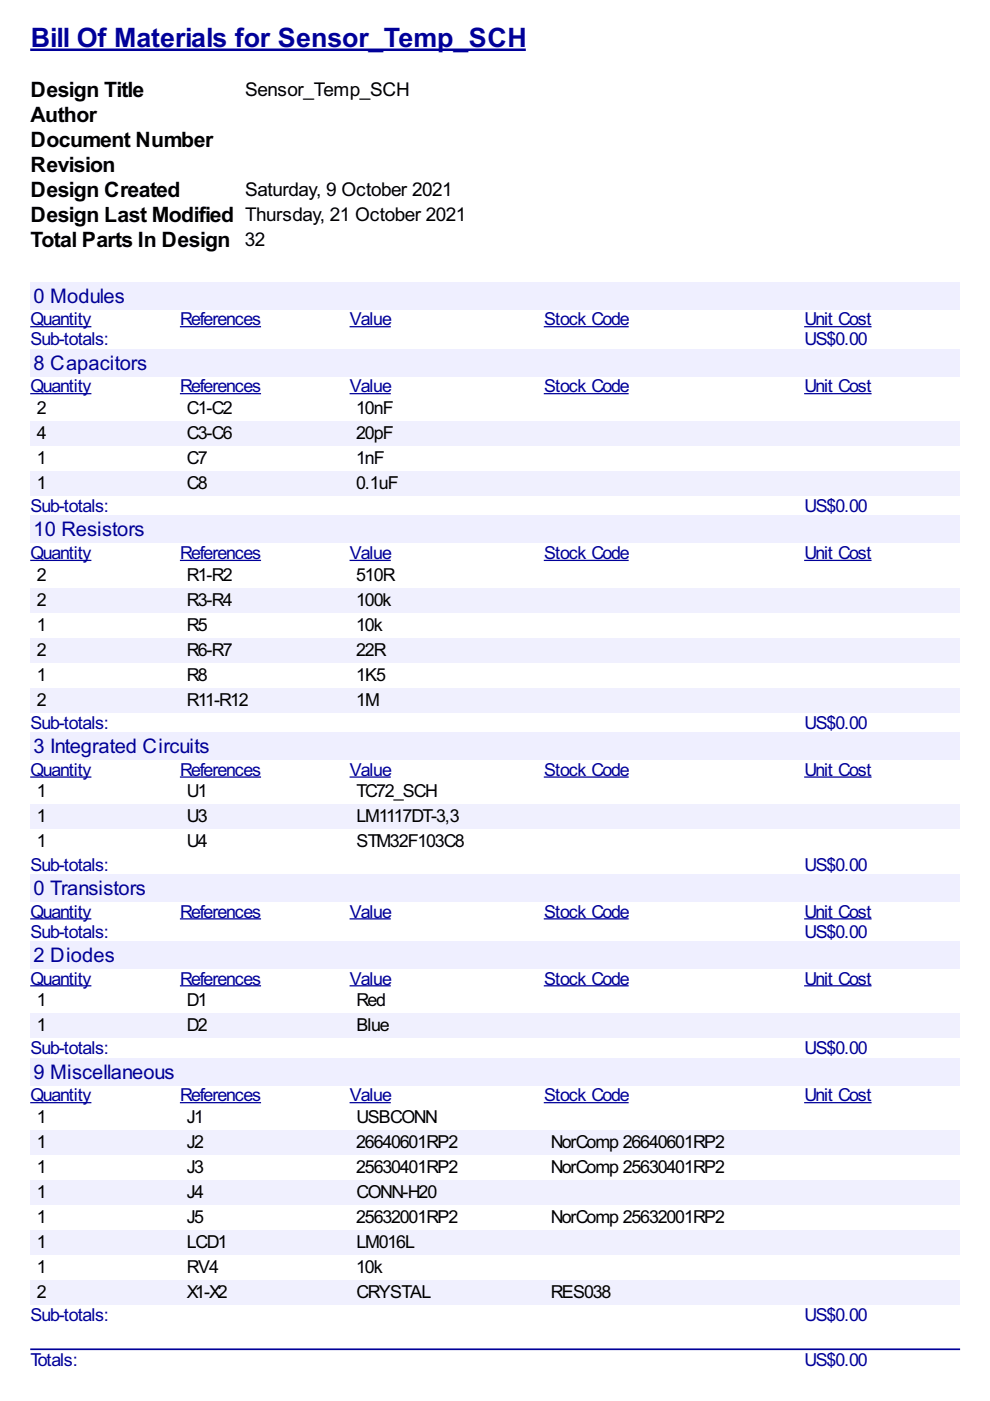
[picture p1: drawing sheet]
<svg xmlns="http://www.w3.org/2000/svg" width="210mm" height="297mm" viewBox="0 0 210 297" stroke-linecap="round" stroke-linejoin="round" font-family="sans-serif">
<defs><g id="words">
<text font-size="6.3" fill="#009" x="6.5" y="10">Bill Of Materials for Sensor_Temp_SCH</text>
<g font-size="5">
<text x="6.5" y="20.6">Design Title</text>
<text x="6.5" y="25.9">Author</text>
<text x="6.5" y="31.2">Document Number</text>
<text x="6.5" y="36.5">Revision</text>
<text x="6.5" y="41.8">Design Created</text>
<text x="6.5" y="47.1">Design Last Modified Thursday, 21 October 2021</text>
<text x="6.5" y="52.3">Total Parts In Design 32</text>
</g>
<g font-size="4.8" fill="#009">
<text x="7.1" y="64.2">0 Modules</text>
<text x="7.1" y="78.3">8 Capacitors</text>
<text x="7.1" y="113.7">10 Resistors</text>
<text x="7.1" y="159.6">3 Integrated Circuits</text>
<text x="7.1" y="189.7">0 Transistors</text>
<text x="7.1" y="203.9">2 Diodes</text>
<text x="7.1" y="228.7">9 Miscellaneous</text>
</g>
<g font-size="4.5">
<text x="52" y="20.3">Sensor_Temp_SCH</text>
<text x="52" y="41.5">Saturday, 9 October 2021</text>
</g>
<g font-size="4.2" fill="#009">
<text x="6.5" y="69">Quantity</text>
<text x="38.2" y="69">References</text>
<text x="74.2" y="69">Value</text>
<text x="115.4" y="69">Stock Code</text>
<text x="170.6" y="69">Unit Cost</text>
<text x="6.5" y="73.2">Sub-totals:</text>
<text x="170.6" y="73.2">US$0.00</text>
<text x="6.5" y="83.2">Quantity</text>
<text x="38.2" y="83.2">References</text>
<text x="74.2" y="83.2">Value</text>
<text x="115.4" y="83.2">Stock Code</text>
<text x="170.6" y="83.2">Unit Cost</text>
<text x="6.5" y="108.6">Sub-totals:</text>
<text x="170.6" y="108.6">US$0.00</text>
<text x="6.5" y="118.6">Quantity</text>
<text x="38.2" y="118.6">References</text>
<text x="74.2" y="118.6">Value</text>
<text x="115.4" y="118.6">Stock Code</text>
<text x="170.6" y="118.6">Unit Cost</text>
<text x="6.5" y="154.5">Sub-totals:</text>
<text x="170.6" y="154.5">US$0.00</text>
<text x="6.5" y="164.5">Quantity</text>
<text x="38.2" y="164.5">References</text>
<text x="74.2" y="164.5">Value</text>
<text x="115.4" y="164.5">Stock Code</text>
<text x="170.6" y="164.5">Unit Cost</text>
<text x="6.5" y="184.6">Sub-totals:</text>
<text x="170.6" y="184.6">US$0.00</text>
<text x="6.5" y="194.6">Quantity</text>
<text x="38.2" y="194.6">References</text>
<text x="74.2" y="194.6">Value</text>
<text x="115.4" y="194.6">Stock Code</text>
<text x="170.6" y="194.6">Unit Cost</text>
<text x="6.5" y="198.8">Sub-totals:</text>
<text x="170.6" y="198.8">US$0.00</text>
<text x="6.5" y="208.7">Quantity</text>
<text x="38.2" y="208.7">References</text>
<text x="74.2" y="208.7">Value</text>
<text x="115.4" y="208.7">Stock Code</text>
<text x="170.6" y="208.7">Unit Cost</text>
<text x="6.5" y="223.6">Sub-totals:</text>
<text x="170.6" y="223.6">US$0.00</text>
<text x="6.5" y="233.5">Quantity</text>
<text x="38.2" y="233.5">References</text>
<text x="74.2" y="233.5">Value</text>
<text x="115.4" y="233.5">Stock Code</text>
<text x="170.6" y="233.5">Unit Cost</text>
<text x="6.5" y="280.1">Sub-totals:</text>
<text x="170.6" y="280.1">US$0.00</text>
<text x="6.5" y="289.7">Totals:</text>
<text x="170.6" y="289.7">US$0.00</text>
</g>
<g font-size="4.2">
<text x="7.8" y="87.8">2</text>
<text x="39.6" y="87.8">C1-C2</text>
<text x="75.5" y="87.8">10nF</text>
<text x="7.8" y="93.1">4</text>
<text x="39.6" y="93.1">C3-C6</text>
<text x="75.5" y="93.1">20pF</text>
<text x="7.8" y="98.4">1</text>
<text x="39.6" y="98.4">C7</text>
<text x="75.5" y="98.4">1nF</text>
<text x="7.8" y="103.7">1</text>
<text x="39.6" y="103.7">C8</text>
<text x="75.5" y="103.7">0.1uF</text>
<text x="7.8" y="123.1">2</text>
<text x="39.6" y="123.1">R1-R2</text>
<text x="75.5" y="123.1">510R</text>
<text x="7.8" y="128.4">2</text>
<text x="39.6" y="128.4">R3-R4</text>
<text x="75.5" y="128.4">100k</text>
<text x="7.8" y="133.7">1</text>
<text x="39.6" y="133.7">R5</text>
<text x="75.5" y="133.7">10k</text>
<text x="7.8" y="139">2</text>
<text x="39.6" y="139">R6-R7</text>
<text x="75.5" y="139">22R</text>
<text x="7.8" y="144.3">1</text>
<text x="7.8" y="149.6">2</text>
<text x="39.6" y="144.3">R8</text>
<text x="39.6" y="149.6">R11-R12</text>
<text x="75.5" y="144.3">1K5</text>
<text x="75.5" y="149.6">1M</text>
<text x="7.8" y="169.1">1</text>
<text x="39.6" y="169.1">U1</text>
<text x="75.6" y="169.1">TC72_SCH</text>
<text x="7.8" y="174.4">1</text>
<text x="7.8" y="179.7">1</text>
<text x="39.6" y="174.4">U3</text>
<text x="39.6" y="179.7">U4</text>
<text x="75.6" y="174.4">LM1117DT-3,3</text>
<text x="75.6" y="179.7">STM32F103C8</text>
<text x="7.8" y="213.3">1</text>
<text x="39.6" y="213.3">D1</text>
<text x="75.6" y="213.3">Red</text>
<text x="7.8" y="218.6">1</text>
<text x="39.6" y="218.6">D2</text>
<text x="75.6" y="218.6">Blue</text>
<text x="7.8" y="238.1">1</text>
<text x="39.6" y="238.1">J1</text>
<text x="75.6" y="238.1">USBCONN</text>
<text x="7.8" y="243.4">1</text>
<text x="39.6" y="243.4">J2</text>
<text x="75.5" y="243.4">26640601RP2</text>
<text x="116.8" y="243.4">NorComp 26640601RP2</text>
<text x="7.8" y="248.7">1</text>
<text x="39.6" y="248.7">J3</text>
<text x="75.5" y="248.7">25630401RP2</text>
<text x="116.8" y="248.7">NorComp 25630401RP2</text>
<text x="7.8" y="254">1</text>
<text x="39.6" y="254">J4</text>
<text x="75.6" y="254">CONN-H20</text>
<text x="7.8" y="259.3">1</text>
<text x="39.6" y="259.3">J5</text>
<text x="75.5" y="259.3">25632001RP2</text>
<text x="116.8" y="259.3">NorComp 25632001RP2</text>
<text x="7.8" y="264.6">1</text>
<text x="7.8" y="269.8">1</text>
<text x="39.6" y="264.6">LCD1</text>
<text x="39.6" y="269.8">RV4</text>
<text x="75.5" y="269.8">10k</text>
<text x="75.6" y="264.6">LM016L</text>
<text x="7.8" y="275.1">2</text>
<text x="39.6" y="275.1">X1-X2</text>
<text x="75.6" y="275.1">CRYSTAL</text>
<text x="116.8" y="275.1">RES038</text>
</g>
</g></defs>
<path d="M6.4 10.6h105.1" fill="none" stroke="#009" stroke-width=".53"/>
<g fill="#efefff">
<path d="M6.4 59.8h197.2v5.8h-197.2z"/>
<path d="M6.9 60h19.3v4.8h-19.3z"/>
</g>
<path d="M6.4 69.3h13M38.1 69.3h17.3M74.1 69.3h8.8M115.3 69.3h18M170.5 69.3h14.3" fill="none" stroke="#009" stroke-width=".26"/>
<g fill="#efefff">
<path d="M6.4 74h197.2v5.8h-197.2z"/>
<path d="M6.9 74.3h24.1v4.8h-24.1z"/>
</g>
<path d="M6.4 83.5h13M38.1 83.5h17.3M74.1 83.5h8.8M115.3 83.5h18M170.5 83.5h14.3" fill="none" stroke="#009" stroke-width=".26"/>
<g fill="#f0f0fe">
<path d="M6.4 89.3h31.8v5.3h-31.8z"/>
<path d="M7.7 89.4h1.8v4.2h-1.8z"/>
<path d="M38.2 89.3h35.9v5.3h-35.9z"/>
<path d="M39.4 89.4h9.6v4.2h-9.6z"/>
<path d="M74.1 89.3h41.2v5.3h-41.2z"/>
<path d="M75.4 89.4h7.7v4.2h-7.7z"/>
<path d="M115.3 89.3h55.2v5.3h-55.2z"/>
<path d="M170.5 89.3h33.1v5.3h-33.1z"/>
<path d="M6.4 99.9h31.8v5.3h-31.8z"/>
<path d="M7.7 100h1.8v4.2h-1.8z"/>
<path d="M38.2 99.9h35.9v5.3h-35.9z"/>
<path d="M39.4 100h4.3v4.2h-4.3z"/>
<path d="M74.1 99.9h41.2v5.3h-41.2z"/>
<path d="M75.4 100h8.8v4.2h-8.8z"/>
<path d="M115.3 99.9h55.2v5.3h-55.2z"/>
<path d="M170.5 99.9h33.1v5.3h-33.1z"/>
</g>
<g fill="#efefff">
<path d="M6.4 109.4h197.2v5.7h-197.2z"/>
<path d="M6.9 109.5h23.5v4.8h-23.5z"/>
</g>
<path d="M6.4 118.8h13M38.1 118.8h17.3M74.1 118.8h8.8M115.3 118.8h18M170.5 118.8h14.3" fill="none" stroke="#009" stroke-width=".26"/>
<g fill="#f0f0fe">
<path d="M6.4 124.6h31.8v5.3h-31.8z"/>
<path d="M7.7 124.8h1.8v4.3h-1.8z"/>
<path d="M38.2 124.6h35.9v5.3h-35.9z"/>
<path d="M39.4 124.8h9.6v4.3h-9.6z"/>
<path d="M74.1 124.6h41.2v5.3h-41.2z"/>
<path d="M75.4 124.8h7.4v4.3h-7.4z"/>
<path d="M115.3 124.6h55.2v5.3h-55.2z"/>
<path d="M170.5 124.6h33.1v5.3h-33.1z"/>
<path d="M6.4 135.2h31.8v5.3h-31.8z"/>
<path d="M7.7 135.4h1.8v4.3h-1.8z"/>
<path d="M38.2 135.2h35.9v5.3h-35.9z"/>
<path d="M39.4 135.4h9.6v4.3h-9.6z"/>
<path d="M74.1 135.2h41.2v5.3h-41.2z"/>
<path d="M75.4 135.4h6.1v4.3h-6.1z"/>
<path d="M115.3 135.2h55.2v5.3h-55.2z"/>
<path d="M170.5 135.2h33.1v5.3h-33.1z"/>
<path d="M6.4 145.8h31.8v5.3h-31.8z"/>
<path d="M7.7 146h1.8v4.2h-1.8z"/>
<path d="M38.2 145.8h35.9v5.3h-35.9z"/>
<path d="M39.4 146h13v4.2h-13z"/>
<path d="M74.1 145.8h41.2v5.3h-41.2z"/>
<path d="M75.4 146h4.8v4.2h-4.8z"/>
<path d="M115.3 145.8h55.2v5.3h-55.2z"/>
<path d="M170.5 145.8h33.1v5.3h-33.1z"/>
</g>
<g fill="#efefff">
<path d="M6.4 155.3h197.2v5.8h-197.2z"/>
<path d="M6.9 155.5h37.3v4.8h-37.3z"/>
</g>
<path d="M6.4 164.8h13M38.1 164.8h17.3M74.1 164.8h8.8M115.3 164.8h18M170.5 164.8h14.3" fill="none" stroke="#009" stroke-width=".26"/>
<g fill="#f0f0fe">
<path d="M6.4 170.6h31.8v5.3h-31.8z"/>
<path d="M7.7 170.9h1.8v4.2h-1.8z"/>
<path d="M38.2 170.6h35.9v5.3h-35.9z"/>
<path d="M39.4 170.9h4.3v4.2h-4.3z"/>
<path d="M74.1 170.6h41.2v5.3h-41.2z"/>
<path d="M75.4 170.9h21.7v4.2h-21.7z"/>
<path d="M115.3 170.6h55.2v5.3h-55.2z"/>
<path d="M170.5 170.6h33.1v5.3h-33.1z"/>
</g>
<g fill="#efefff">
<path d="M6.4 185.4h197.2v5.7h-197.2z"/>
<path d="M6.9 185.7h23.8v4.7h-23.8z"/>
</g>
<path d="M6.4 194.8h13M38.1 194.8h17.3M74.1 194.8h8.8M115.3 194.8h18M170.5 194.8h14.3" fill="none" stroke="#009" stroke-width=".26"/>
<g fill="#efefff">
<path d="M6.4 199.6h197.2v5.7h-197.2z"/>
<path d="M6.9 199.7h17.2v4.8h-17.2z"/>
</g>
<path d="M6.4 209h13M38.1 209h17.3M74.1 209h8.8M115.3 209h18M170.5 209h14.3" fill="none" stroke="#009" stroke-width=".26"/>
<g fill="#f0f0fe">
<path d="M6.4 214.8h31.8v5.3h-31.8z"/>
<path d="M7.7 215h1.8v4.3h-1.8z"/>
<path d="M38.2 214.8h35.9v5.3h-35.9z"/>
<path d="M39.4 215h4.3v4.3h-4.3z"/>
<path d="M74.1 214.8h41.2v5.3h-41.2z"/>
<path d="M75.4 215h6.9v4.3h-6.9z"/>
<path d="M115.3 214.8h55.2v5.3h-55.2z"/>
<path d="M170.5 214.8h33.1v5.3h-33.1z"/>
</g>
<g fill="#efefff">
<path d="M6.4 224.4h197.2v5.7h-197.2z"/>
<path d="M6.9 224.6h29.9v4.7h-29.9z"/>
</g>
<path d="M6.4 233.8h13M38.1 233.8h17.3M74.1 233.8h8.8M115.3 233.8h18M170.5 233.8h14.3" fill="none" stroke="#009" stroke-width=".26"/>
<g fill="#f0f0fe">
<path d="M6.4 239.6h31.8v5.3h-31.8z"/>
<path d="M7.7 239.9h1.8v4.2h-1.8z"/>
<path d="M38.2 239.6h35.9v5.3h-35.9z"/>
<path d="M39.4 239.9h3.5v4.2h-3.5z"/>
<path d="M74.1 239.6h41.2v5.3h-41.2z"/>
<path d="M75.4 239.9h21.5v4.2h-21.5z"/>
<path d="M115.3 239.6h55.2v5.3h-55.2z"/>
<path d="M116.5 239.9h36.7v4.2h-36.7z"/>
<path d="M170.5 239.6h33.1v5.3h-33.1z"/>
<path d="M6.4 250.2h31.8v5.3h-31.8z"/>
<path d="M7.7 250.5h1.8v4.2h-1.8z"/>
<path d="M38.2 250.2h35.9v5.3h-35.9z"/>
<path d="M39.4 250.5h3.5v4.2h-3.5z"/>
<path d="M74.1 250.2h41.2v5.3h-41.2z"/>
<path d="M75.4 250.5h17v4.2h-17z"/>
<path d="M115.3 250.2h55.2v5.3h-55.2z"/>
<path d="M170.5 250.2h33.1v5.3h-33.1z"/>
<path d="M6.4 260.8h31.8v5.3h-31.8z"/>
<path d="M7.7 261.1h1.8v4.2h-1.8z"/>
<path d="M38.2 260.8h35.9v5.3h-35.9z"/>
<path d="M39.4 261.1h8.5v4.2h-8.5z"/>
<path d="M74.1 260.8h41.2v5.3h-41.2z"/>
<path d="M75.4 261.1h12.2v4.2h-12.2z"/>
<path d="M115.3 260.8h55.2v5.3h-55.2z"/>
<path d="M170.5 260.8h33.1v5.3h-33.1z"/>
<path d="M6.4 271.3h31.8v5.3h-31.8z"/>
<path d="M7.7 271.6h1.8v4.3h-1.8z"/>
<path d="M38.2 271.3h35.9v5.3h-35.9z"/>
<path d="M39.4 271.6h8.5v4.3h-8.5z"/>
<path d="M74.1 271.3h41.2v5.3h-41.2z"/>
<path d="M75.4 271.6h15.6v4.3h-15.6z"/>
<path d="M115.3 271.3h55.2v5.3h-55.2z"/>
<path d="M116.5 271.6h12.7v4.3h-12.7z"/>
<path d="M170.5 271.3h33.1v5.3h-33.1z"/>
</g>
<path d="M6.6 286.1h196.8" fill="none" stroke="#009" stroke-width=".35"/>
<use href="#words"/>
</svg>
